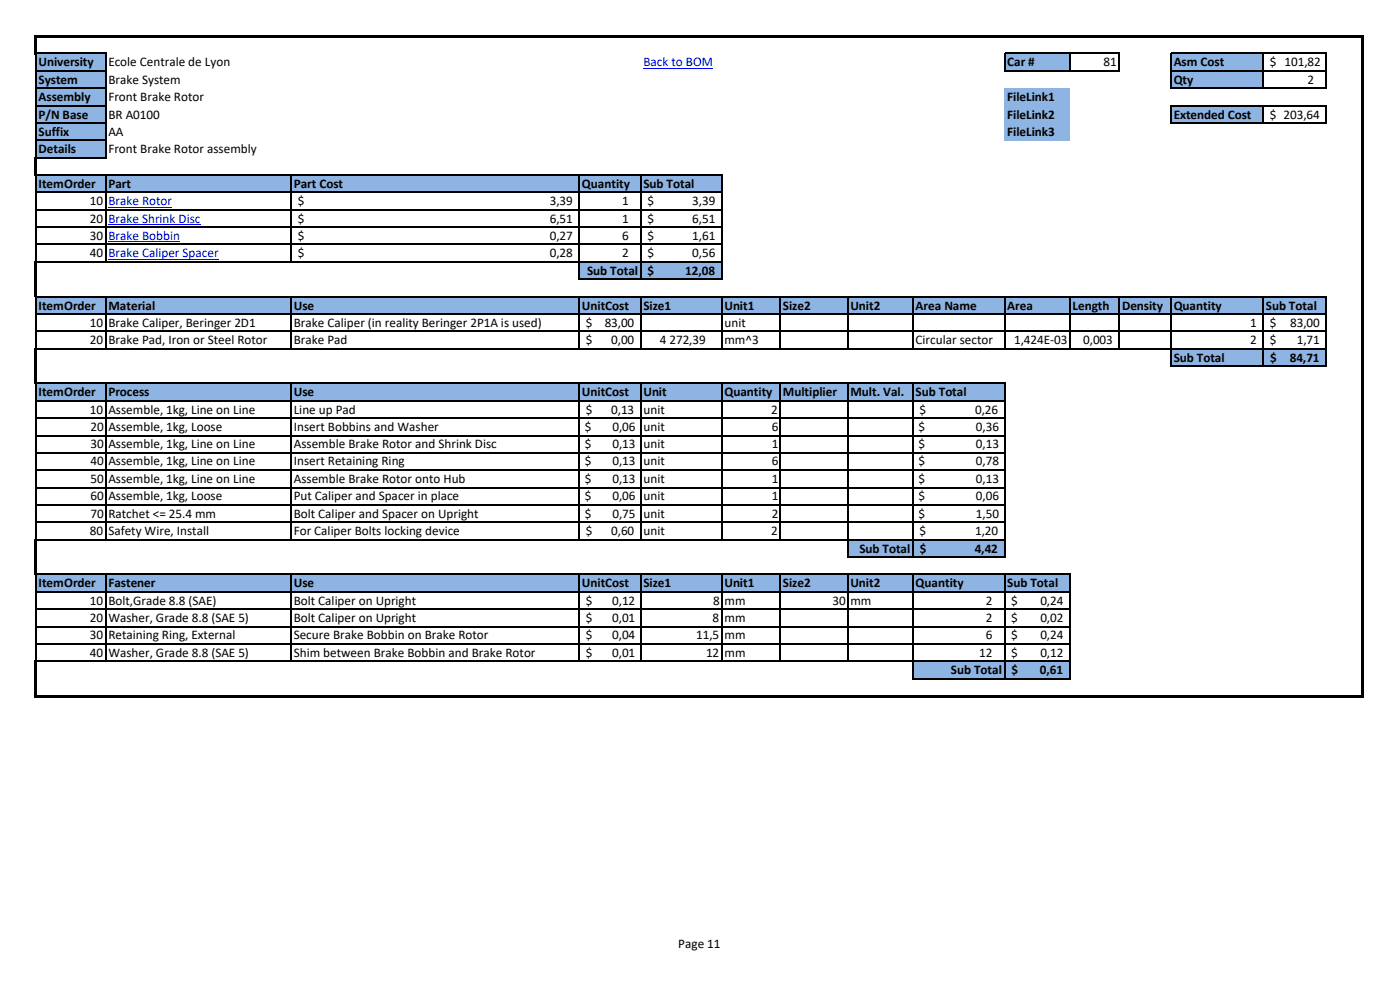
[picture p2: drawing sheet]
<svg xmlns="http://www.w3.org/2000/svg" width="297mm" height="210mm" viewBox="0 0 297 210" stroke-linecap="round" stroke-linejoin="round" font-family="sans-serif">
<defs><g id="words">
<g font-size="2.8">
<text x="8.2" y="14.1">University</text>
<text x="8.2" y="17.8">System</text>
<text x="23" y="14.1">Ecole Centrale de Lyon</text>
<text x="23" y="17.8">Brake System</text>
<text x="213.7" y="14.1">Car #</text>
<text x="234.1" y="14.1">81</text>
<text x="249" y="14.1">Asm Cost</text>
<text x="249" y="17.8">Qty</text>
<text x="269.4" y="14.1">$ 101,82</text>
<text x="277.4" y="17.8">2</text>
<text x="8.2" y="21.5">Assembly</text>
<text x="23" y="21.5">Front Brake Rotor</text>
<text x="213.7" y="21.5">FileLink1</text>
<text x="8.2" y="25.2">P/N Base</text>
<text x="8.2" y="28.8">Suffix</text>
<text x="23" y="25.2">BR A0100</text>
<text x="23" y="28.8">AA</text>
<text x="213.7" y="25.2">FileLink2</text>
<text x="213.7" y="28.8">FileLink3</text>
<text x="249" y="25.2">Extended Cost</text>
<text x="269.4" y="25.2">$ 203,64</text>
<text x="8.2" y="32.5">Details</text>
<text x="23" y="32.5">Front Brake Rotor assembly</text>
<text x="8.2" y="39.9">ItemOrder</text>
<text x="23" y="39.9">Part</text>
<text x="62.3" y="39.9">Part Cost</text>
<text x="123.5" y="39.9">Quantity</text>
<text x="136.5" y="39.9">Sub Total</text>
<text x="19.1" y="43.6">10</text>
<text x="19.1" y="47.3">20</text>
<text x="63.2" y="43.6">$</text>
<text x="63.2" y="47.3">$</text>
<text x="116.6" y="43.6">3,39</text>
<text x="116.6" y="47.3">6,51</text>
<text x="132" y="43.6">1</text>
<text x="132" y="47.3">1</text>
<text x="137.3" y="43.6">$</text>
<text x="137.3" y="47.3">$</text>
<text x="146.9" y="43.6">3,39</text>
<text x="146.9" y="47.3">6,51</text>
<text x="19.1" y="50.9">30</text>
<text x="63.2" y="50.9">$</text>
<text x="116.6" y="50.9">0,27</text>
<text x="132" y="50.9">6</text>
<text x="137.3" y="50.9">$</text>
<text x="146.9" y="50.9">1,61</text>
<text x="19.1" y="54.6">40</text>
<text x="63.2" y="54.6">$</text>
<text x="116.6" y="54.6">0,28</text>
<text x="124.6" y="58.3">Sub Total</text>
<text x="132" y="54.6">2</text>
<text x="137.3" y="54.6">$</text>
<text x="137.4" y="58.3">$</text>
<text x="145.4" y="58.3">12,08</text>
<text x="146.9" y="54.6">0,56</text>
<text x="8.2" y="65.7">ItemOrder</text>
<text x="23" y="65.7">Material</text>
<text x="62.3" y="65.7">Use</text>
<text x="123.5" y="65.7">UnitCost</text>
<text x="136.5" y="65.7">Size1</text>
<text x="153.7" y="65.7">Unit1</text>
<text x="166.1" y="65.7">Size2</text>
<text x="180.4" y="65.7">Unit2</text>
<text x="194.3" y="65.7">Area Name</text>
<text x="213.7" y="65.7">Area</text>
<text x="227.5" y="65.7">Length</text>
<text x="238" y="65.7">Density</text>
<text x="249" y="65.7">Quantity</text>
<text x="268.6" y="65.7">Sub Total</text>
<text x="19.1" y="69.4">10</text>
<text x="23" y="69.4">Brake Caliper, Beringer 2D1</text>
<text x="62.3" y="69.4">Brake Caliper (in reality Beringer 2P1A is used)</text>
<text x="124.3" y="69.4">$</text>
<text x="128.3" y="69.4">83,00</text>
<text x="153.7" y="69.4">unit</text>
<text x="265.2" y="69.4">1</text>
<text x="269.4" y="69.4">$</text>
<text x="273.7" y="69.4">83,00</text>
<text x="19.1" y="73">20</text>
<text x="23" y="73">Brake Pad, Iron or Steel Rotor</text>
<text x="62.3" y="73">Brake Pad</text>
<text x="124.3" y="73">$</text>
<text x="129.7" y="73">0,00</text>
<text x="140" y="73">4 272,39</text>
<text x="153.7" y="73">mm^3</text>
<text x="194.3" y="73">Circular sector</text>
<text x="215.2" y="73">1,424E-03</text>
<text x="229.8" y="73">0,003</text>
<text x="249" y="76.7">Sub Total</text>
<text x="265.2" y="73">2</text>
<text x="269.4" y="73">$</text>
<text x="269.4" y="76.7">$</text>
<text x="273.6" y="76.7">84,71</text>
<text x="275.1" y="73">1,71</text>
<text x="8.2" y="84.1">ItemOrder</text>
<text x="19.1" y="87.8">10</text>
<text x="23" y="84.1">Process</text>
<text x="23" y="87.8">Assemble, 1kg, Line on Line</text>
<text x="62.3" y="84.1">Use</text>
<text x="62.3" y="87.8">Line up Pad</text>
<text x="123.5" y="84.1">UnitCost</text>
<text x="124.3" y="87.8">$</text>
<text x="129.7" y="87.8">0,13</text>
<text x="136.5" y="84.1">Unit</text>
<text x="136.5" y="87.8">unit</text>
<text x="153.7" y="84.1">Quantity</text>
<text x="163.6" y="87.8">2</text>
<text x="166.1" y="84.1">Multiplier</text>
<text x="180.4" y="84.1">Mult. Val.</text>
<text x="194.3" y="84.1">Sub Total</text>
<text x="195.1" y="87.8">$</text>
<text x="206.9" y="87.8">0,26</text>
<text x="19.2" y="91.4">20</text>
<text x="19.2" y="95.1">30</text>
<text x="23" y="91.4">Assemble, 1kg, Loose</text>
<text x="23" y="95.1">Assemble, 1kg, Line on Line</text>
<text x="62.3" y="91.4">Insert Bobbins and Washer</text>
<text x="62.3" y="95.1">Assemble Brake Rotor and Shrink Disc</text>
<text x="124.1" y="91.4">$</text>
<text x="124.1" y="95.1">$</text>
<text x="129.9" y="91.4">0,06</text>
<text x="129.9" y="95.1">0,13</text>
<text x="136.5" y="91.4">unit</text>
<text x="136.5" y="95.1">unit</text>
<text x="163.7" y="91.4">6</text>
<text x="163.7" y="95.1">1</text>
<text x="194.9" y="91.4">$</text>
<text x="194.9" y="95.1">$</text>
<text x="207.1" y="91.4">0,36</text>
<text x="207.1" y="95.1">0,13</text>
<text x="19.2" y="98.7">40</text>
<text x="23" y="98.7">Assemble, 1kg, Line on Line</text>
<text x="62.3" y="98.7">Insert Retaining Ring</text>
<text x="124.1" y="98.7">$</text>
<text x="129.9" y="98.7">0,13</text>
<text x="136.5" y="98.7">unit</text>
<text x="163.7" y="98.7">6</text>
<text x="194.9" y="98.7">$</text>
<text x="207.1" y="98.7">0,78</text>
<text x="19.2" y="102.4">50</text>
<text x="19.2" y="106.1">60</text>
<text x="23" y="102.4">Assemble, 1kg, Line on Line</text>
<text x="23" y="106.1">Assemble, 1kg, Loose</text>
<text x="62.3" y="102.4">Assemble Brake Rotor onto Hub</text>
<text x="62.3" y="106.1">Put Caliper and Spacer in place</text>
<text x="124.1" y="102.4">$</text>
<text x="124.1" y="106.1">$</text>
<text x="129.9" y="102.4">0,13</text>
<text x="129.9" y="106.1">0,06</text>
<text x="136.5" y="102.4">unit</text>
<text x="136.5" y="106.1">unit</text>
<text x="163.7" y="102.4">1</text>
<text x="163.7" y="106.1">1</text>
<text x="194.9" y="102.4">$</text>
<text x="194.9" y="106.1">$</text>
<text x="207.1" y="102.4">0,13</text>
<text x="207.1" y="106.1">0,06</text>
<text x="19.1" y="113.6">80</text>
<text x="19.2" y="109.8">70</text>
<text x="23" y="109.8">Ratchet &lt;= 25.4 mm</text>
<text x="23" y="113.6">Safety Wire, Install</text>
<text x="62.3" y="109.8">Bolt Caliper and Spacer on Upright</text>
<text x="62.3" y="113.6">For Caliper Bolts locking device</text>
<text x="124.1" y="109.8">$</text>
<text x="124.3" y="113.6">$</text>
<text x="129.7" y="113.6">0,60</text>
<text x="129.9" y="109.8">0,75</text>
<text x="136.5" y="109.8">unit</text>
<text x="136.5" y="113.6">unit</text>
<text x="163.6" y="113.6">2</text>
<text x="163.7" y="109.8">2</text>
<text x="194.9" y="109.8">$</text>
<text x="195.1" y="113.6">$</text>
<text x="206.9" y="113.6">1,20</text>
<text x="207.1" y="109.8">1,50</text>
<text x="182.3" y="117.2">Sub Total</text>
<text x="195.1" y="117.2">$</text>
<text x="206.8" y="117.2">4,42</text>
<text x="8.2" y="124.6">ItemOrder</text>
<text x="23" y="124.6">Fastener</text>
<text x="62.3" y="124.6">Use</text>
<text x="123.5" y="124.6">UnitCost</text>
<text x="136.5" y="124.6">Size1</text>
<text x="153.7" y="124.6">Unit1</text>
<text x="166.1" y="124.6">Size2</text>
<text x="180.4" y="124.6">Unit2</text>
<text x="194.3" y="124.6">Quantity</text>
<text x="213.7" y="124.6">Sub Total</text>
<text x="19.1" y="128.3">10</text>
<text x="19.1" y="132">20</text>
<text x="23" y="128.3">Bolt,Grade 8.8 (SAE)</text>
<text x="23" y="132">Washer, Grade 8.8 (SAE 5)</text>
<text x="62.3" y="128.3">Bolt Caliper on Upright</text>
<text x="62.3" y="132">Bolt Caliper on Upright</text>
<text x="124.3" y="128.3">$</text>
<text x="124.3" y="132">$</text>
<text x="129.9" y="128.3">0,12</text>
<text x="129.9" y="132">0,01</text>
<text x="151.2" y="132">8</text>
<text x="151.3" y="128.4">8</text>
<text x="153.7" y="128.4">mm</text>
<text x="153.7" y="132">mm</text>
<text x="176.6" y="128.4">30</text>
<text x="180.4" y="128.4">mm</text>
<text x="209.2" y="128.3">2</text>
<text x="209.2" y="132">2</text>
<text x="214.5" y="128.3">$</text>
<text x="214.5" y="132">$</text>
<text x="220.7" y="128.3">0,24</text>
<text x="220.7" y="132">0,02</text>
<text x="19.1" y="135.7">30</text>
<text x="23" y="135.7">Retaining Ring, External</text>
<text x="62.3" y="135.7">Secure Brake Bobbin on Brake Rotor</text>
<text x="124.3" y="135.7">$</text>
<text x="129.9" y="135.7">0,04</text>
<text x="147.7" y="135.7">11,5</text>
<text x="153.7" y="135.7">mm</text>
<text x="209.2" y="135.7">6</text>
<text x="214.5" y="135.7">$</text>
<text x="220.7" y="135.7">0,24</text>
<text x="19.1" y="139.3">40</text>
<text x="23" y="139.3">Washer, Grade 8.8 (SAE 5)</text>
<text x="62.3" y="139.3">Shim between Brake Bobbin and Brake Rotor</text>
<text x="124.3" y="139.3">$</text>
<text x="129.9" y="139.3">0,01</text>
<text x="149.8" y="139.3">12</text>
<text x="153.7" y="139.3">mm</text>
<text x="201.7" y="143">Sub Total</text>
<text x="207.8" y="139.3">12</text>
<text x="214.5" y="139.3">$</text>
<text x="214.6" y="143">$</text>
<text x="220.6" y="143">0,61</text>
<text x="220.7" y="139.3">0,12</text>
<text x="143.9" y="201.1">Page 11</text>
</g>
<g font-size="2.8" fill="#00f">
<text x="136.5" y="14.1">Back to BOM</text>
<text x="23" y="43.6">Brake Rotor</text>
<text x="23" y="47.3">Brake Shrink Disc</text>
<text x="23" y="50.9">Brake Bobbin</text>
<text x="23" y="54.6">Brake Caliper Spacer</text>
</g>
</g></defs>
<g fill="#8db4e2">
<path d="M7.7 11.3h14.8v3.8h-14.8z" fill-rule="evenodd"/>
<path d="M213.1 11.3h13.9v3.8h-13.9z" fill-rule="evenodd"/>
<path d="M248.4 11.3h19.6v3.8h-19.6z" fill-rule="evenodd"/>
<path d="M7.7 15h14.8v3.8h-14.8z" fill-rule="evenodd"/>
<path d="M248.4 15h19.6v3.8h-19.6z" fill-rule="evenodd"/>
<path d="M7.7 18.7h14.8v7.4h-14.8z" fill-rule="evenodd"/>
<path d="M213.1 18.7h13.9v7.4h-13.9z" fill-rule="evenodd"/>
<path d="M248.4 22.4h19.6v3.7h-19.6z" fill-rule="evenodd"/>
<path d="M7.7 26.1h14.8v3.7h-14.8z" fill-rule="evenodd"/>
<path d="M213.1 26.1h13.9v3.7h-13.9z" fill-rule="evenodd"/>
<path d="M7.7 29.8h14.8v3.7h-14.8z" fill-rule="evenodd"/>
<path d="M7.7 37.1h145.5v3.8h-145.5z" fill-rule="evenodd"/>
<path d="M122.9 55.5h30.3v3.8h-30.3z" fill-rule="evenodd"/>
<path d="M7.7 62.9h273.7v3.8h-273.7z" fill-rule="evenodd"/>
<path d="M248.4 74h33v3.7h-33z" fill-rule="evenodd"/>
<path d="M7.7 81.3h205.5v3.8h-205.5z" fill-rule="evenodd"/>
<path d="M179.9 114.5h33.3v3.7h-33.3z" fill-rule="evenodd"/>
<path d="M7.7 121.9h219.3v3.7h-219.3z" fill-rule="evenodd"/>
<path d="M193.7 140.3h33.3v3.7h-33.3z" fill-rule="evenodd"/>
</g>
<path d="M136.5 14.5h14.8M23 43.9h13.5M23 47.6h19.6M23 51.3h15.2M23 55h23.4" fill="none" stroke="#00f" stroke-width=".21"/>
<g fill="#000">
<path d="M7.4 7.4h.5v4.1h-.5z" fill-rule="evenodd"/>
<path d="M7.9 7.4h281.4v.5h-281.4z" fill-rule="evenodd"/>
<path d="M7.4 33.3h.5v4h-.5z" fill-rule="evenodd"/>
<path d="M7.4 55.4h.5v7.6h-.5z" fill-rule="evenodd"/>
<path d="M7.4 73.8h.5v7.7h-.5z" fill-rule="evenodd"/>
<path d="M7.4 114.4h.5v7.6h-.5z" fill-rule="evenodd"/>
<path d="M7.4 140.1h.5v8h-.5z" fill-rule="evenodd"/>
<path d="M7.9 147.6h281.4v.5h-281.4z" fill-rule="evenodd"/>
<path d="M288.8 7.9h.5v140.2h-.5z" fill-rule="evenodd"/>
</g>
<g fill="none" stroke="#000" stroke-width=".25">
<path d="M7.6 11.5v21.8M7.7 15h14.9M7.7 18.7h14.9M7.9 11.3h14.7M22.4 11.5v22.1M213.1 11.2v4M213.3 11.3h24.3M213.3 15h24.3M227 11.5v3.7M237.5 11.5v3.7M248.4 11.2v7.6M248.6 11.3h32.9"/>
<path d="M248.6 15h32.9M248.6 18.7h32.9M268 11.5v7.3M281.4 11.5v7.3M7.6 37.3v18.1M7.7 22.4h14.9M7.7 26.1h14.9M7.7 29.8h14.9M7.9 33.5h14.7M7.9 37.1h145.4M22.4 37.3v18.1M61.8 37.3v3.4"/>
<path d="M122.9 37.3v22.1M135.9 37.3v22.1M153.1 37.3v22.1M248.4 22.3v3.9M248.6 22.4h32.9M248.6 26.1h32.9M268 22.5v3.7M281.4 22.5v3.7M7.7 40.8h14.6M7.7 44.5h14.6M7.7 48.2h14.6M7.7 51.9h14.6"/>
<path d="M7.9 55.5h145.4M22.6 40.8h130.7M22.6 44.5h130.7M22.6 48.2h130.7M22.6 51.9h130.7M61.8 40.9v3.5M61.8 44.6v3.5M61.8 48.3v3.4M61.8 52v3.4M123 59.2h30.3M7.6 63v10.8M7.7 66.6h273.8"/>
<path d="M7.7 70.3h273.8M7.9 62.9h273.6M7.9 74h273.6M22.4 63v11.1M61.8 63v11.1M122.9 63v11.1M135.9 63v11.1M153.1 63v11.1M165.5 63v11.1M179.9 63v11.1M193.7 63v11.1M213.1 63v11.1"/>
<path d="M227 63v11.1M237.5 63v11.1M248.4 63v14.8M248.6 77.7h32.9M268 63v14.8M281.4 63v14.8M7.6 81.5v32.9M7.7 85h205.6M7.7 88.7h205.6M7.7 92.4h205.6M7.7 96.1h205.6M7.7 99.8h205.6"/>
<path d="M7.9 81.3h205.4M22.4 81.5v33.1M61.8 81.5v33.1M122.9 81.5v33.1M135.9 81.5v33.1M153.1 81.5v33.1M165.5 81.5v33.1M179.9 81.5v36.8M193.7 81.5v36.8M213.1 81.5v36.8M7.7 103.4h205.6M7.7 107.1h205.6"/>
<path d="M7.7 110.8h205.6M7.9 114.5h205.4M180 118.2h33.3M7.6 122v18.1M7.7 125.5h219.4M7.7 129.2h219.4M7.7 132.9h219.4M7.7 136.6h219.4M7.9 121.9h219.2M22.4 122v18.4M61.8 122v18.4M122.9 122v18.4"/>
<path d="M135.9 122v18.4M153.1 122v18.4M165.5 122v18.4M179.9 122v18.4M193.7 122v22.1M213.1 122v22.1M227 122v22.1M7.9 140.3h219.2M193.8 144h33.3"/>
</g>
<use href="#words"/>
</svg>
